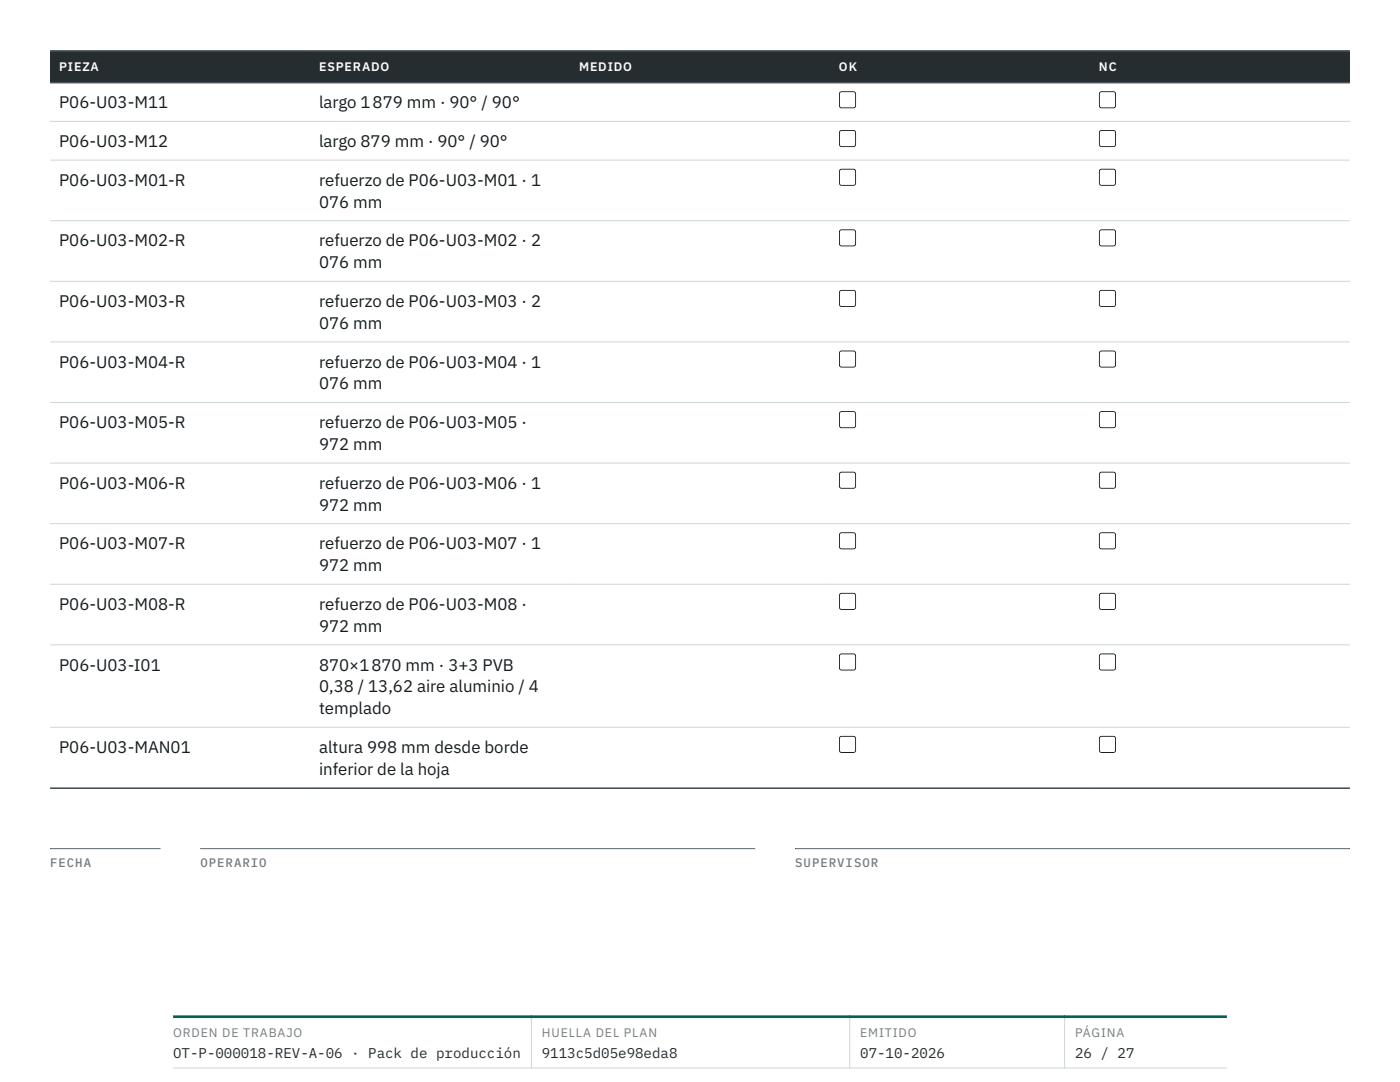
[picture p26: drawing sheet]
<svg xmlns="http://www.w3.org/2000/svg" width="279mm" height="216mm" viewBox="0 0 279 216" stroke-linecap="round" stroke-linejoin="round" font-family="sans-serif">
<defs><g id="words">
<g font-size="3.4" fill="#161c1f">
<text x="11.8" y="21.6">P06-U03-M11</text>
<text x="63.7" y="21.6">largo 1 879 mm · 90° / 90°</text>
<text x="11.8" y="29.3">P06-U03-M12</text>
<text x="63.7" y="29.3">largo 879 mm · 90° / 90°</text>
<text x="11.8" y="37.1">P06-U03-M01-R</text>
<text x="63.7" y="37.1">refuerzo de P06-U03-M01 · 1</text>
<text x="63.7" y="41.4">076 mm</text>
<text x="11.8" y="49.2">P06-U03-M02-R</text>
<text x="63.7" y="49.2">refuerzo de P06-U03-M02 · 2</text>
<text x="63.7" y="53.5">076 mm</text>
<text x="11.8" y="61.3">P06-U03-M03-R</text>
<text x="63.7" y="61.3">refuerzo de P06-U03-M03 · 2</text>
<text x="63.7" y="65.6">076 mm</text>
<text x="11.8" y="73.3">P06-U03-M04-R</text>
<text x="63.7" y="73.3">refuerzo de P06-U03-M04 · 1</text>
<text x="63.7" y="77.7">076 mm</text>
<text x="11.8" y="85.4">P06-U03-M05-R</text>
<text x="63.7" y="85.4">refuerzo de P06-U03-M05 ·</text>
<text x="63.7" y="89.8">972 mm</text>
<text x="11.8" y="97.5">P06-U03-M06-R</text>
<text x="63.7" y="97.5">refuerzo de P06-U03-M06 · 1</text>
<text x="63.7" y="101.9">972 mm</text>
<text x="11.8" y="109.6">P06-U03-M07-R</text>
<text x="63.7" y="109.6">refuerzo de P06-U03-M07 · 1</text>
<text x="63.7" y="114">972 mm</text>
<text x="11.8" y="121.7">P06-U03-M08-R</text>
<text x="63.7" y="121.7">refuerzo de P06-U03-M08 ·</text>
<text x="63.7" y="126.1">972 mm</text>
<text x="11.8" y="133.8">P06-U03-I01</text>
<text x="63.7" y="133.8">870×1 870 mm · 3+3 PVB</text>
<text x="63.7" y="138.1">0,38 / 13,62 aire aluminio / 4</text>
<text x="63.7" y="142.5">templado</text>
<text x="11.8" y="150.2">P06-U03-MAN01</text>
<text x="63.7" y="150.2">altura 998 mm desde borde</text>
<text x="63.7" y="154.6">inferior de la hoja</text>
</g>
<g font-size="2.8" fill="#252d31">
<text x="34.5" y="211">OT-P-000018-REV-A-06 · Pack de producción</text>
<text x="108.1" y="211">9113c5d05e98eda8</text>
<text x="171.7" y="211">07-10-2026</text>
<text x="214.6" y="211">26 / 27</text>
</g>
<g font-size="2.5" fill="#fcfdfc">
<text x="11.8" y="14.2">PIEZA</text>
<text x="63.7" y="14.2">ESPERADO</text>
<text x="115.6" y="14.2">MEDIDO</text>
<text x="167.4" y="14.2">OK</text>
<text x="219.3" y="14.2">NC</text>
</g>
<g font-size="2.5" fill="#727d82">
<text x="10" y="173.1">FECHA</text>
<text x="40" y="173.1">OPERARIO</text>
<text x="158.7" y="173.1">SUPERVISOR</text>
<text x="34.5" y="206.9">ORDEN DE TRABAJO</text>
<text x="108.1" y="206.9">HUELLA DEL PLAN</text>
<text x="171.7" y="206.9">EMITIDO</text>
<text x="214.6" y="206.9">PÁGINA</text>
</g>
</g></defs>
<g fill="#252d31">
<path d="M10 10.2h51.9v6.3h-51.9z"/>
<path d="M61.9 10.2h51.9v6.3h-51.9z"/>
<path d="M113.8 10.2h51.8v6.3h-51.8z"/>
<path d="M165.6 10.2h51.9v6.3h-51.9z"/>
<path d="M217.5 10.2h51.9v6.3h-51.9z"/>
</g>
<path d="M10 24.2h259.4M10 32h259.4M10 44h259.4M10 56.1h259.4M10 68.2h259.4M10 80.3h259.4M10 92.4h259.4M10 104.5h259.4M10 116.6h259.4M10 128.7h259.4M10 145.1h259.4" fill="none" stroke="#cdd5d6" stroke-width=".2"/>
<path d="M10 10.2h259.4M10 16.5h259.4M10 157.3h259.4" fill="none" stroke="#465158" stroke-width=".32"/>
<g fill="#161c1f">
<path d="M167.7 18.5l.2-.1h2.6l.2 .3-.1 2.6-.3 .1h-2.5l-.2-.3zM167.7 18.3l2.6-.1 .5 .3v2.6l-.2 .4-2.7 .1-.4-.2-.1-2.7z" fill-rule="evenodd"/>
<path d="M219.5 18.5l.3-.1h2.6l.1 .3v2.6l-.3 .1h-2.5l-.2-.3zM219.4 18.5l.4-.3 2.7 .1 .2 .4v2.7l-.5 .2-2.6-.1-.3-.4z" fill-rule="evenodd"/>
<path d="M167.7 26.3l.2-.2 2.6 .1 .2 .2-.1 2.6-.3 .2-2.5-.1-.2-.3zM167.7 26l2.6-.1 .5 .3v2.6l-.2 .5h-2.7l-.4-.2-.1-2.7z" fill-rule="evenodd"/>
<path d="M219.5 26.3l.3-.2 2.6 .1 .1 .2v2.6l-.3 .2-2.5-.1-.2-.3zM219.4 26.2l.4-.3 2.7 .1 .2 .4v2.7l-.5 .2h-2.6l-.3-.5z" fill-rule="evenodd"/>
<path d="M167.7 34l.2-.1h2.6l.2 .3-.1 2.5-.3 .2h-2.5l-.2-.3zM167.7 33.7h2.6l.5 .2v2.7l-.2 .4-2.7 .1-.4-.3-.1-2.6z" fill-rule="evenodd"/>
<path d="M219.7 33.9h2.5l.3 .1v2.6l-.1 .3h-2.6l-.3-.2v-2.5zM219.4 33.9l.4-.2h2.7l.2 .5v2.6l-.5 .3-2.6-.1-.3-.4z" fill-rule="evenodd"/>
<path d="M167.7 46.1l.2-.2 2.6 .1 .2 .3-.1 2.5-.3 .2-2.5-.1-.2-.2zM167.7 45.8h2.6l.5 .2v2.7l-.2 .4-2.7 .1-.4-.3-.1-2.6z" fill-rule="evenodd"/>
<path d="M219.7 46l2.5-.1 .3 .2v2.6l-.1 .2-2.6 .1-.3-.2v-2.5zM219.4 46l.4-.2h2.7l.2 .5v2.6l-.5 .3-2.6-.1-.3-.4z" fill-rule="evenodd"/>
<path d="M167.7 58.2l.2-.2 2.6 .1 .2 .3-.1 2.5-.3 .2-2.5-.1-.2-.2zM167.7 57.9h2.6l.5 .2v2.7l-.2 .4-2.7 .1-.4-.3-.1-2.6z" fill-rule="evenodd"/>
<path d="M219.7 58.1l2.5-.1 .3 .2v2.6l-.1 .2-2.6 .1-.3-.2v-2.5zM219.4 58.1l.4-.2h2.7l.2 .5v2.6l-.5 .3-2.6-.1-.3-.4z" fill-rule="evenodd"/>
<path d="M167.7 70.3l.2-.2 2.6 .1 .2 .2-.1 2.6-.3 .2-2.5-.1-.2-.3zM167.7 70l2.6-.1 .5 .3v2.6l-.2 .5h-2.7l-.4-.2-.1-2.7z" fill-rule="evenodd"/>
<path d="M219.7 70.2l2.5-.1 .3 .2v2.5l-.1 .3-2.6 .1-.3-.2v-2.6zM219.6 70l2.6-.1 .5 .3v2.6l-.2 .5h-2.7l-.4-.2-.1-2.7z" fill-rule="evenodd"/>
<path d="M167.7 82.4l.2-.2 2.6 .1 .2 .2-.1 2.6-.3 .2-2.5-.1-.2-.3zM167.7 82.1l2.6-.1 .5 .3v2.6l-.2 .5h-2.7l-.4-.2-.1-2.7z" fill-rule="evenodd"/>
<path d="M219.5 82.4l.3-.2 2.6 .1 .1 .2v2.6l-.3 .2-2.5-.1-.2-.3zM219.6 82.1l2.6-.1 .5 .3v2.6l-.2 .5h-2.7l-.4-.2-.1-2.7z" fill-rule="evenodd"/>
<path d="M167.7 94.5l.2-.2h2.6l.2 .3-.1 2.6-.3 .1h-2.5l-.2-.3zM167.7 94.2l2.6-.1 .5 .3v2.6l-.2 .5h-2.7l-.4-.2-.1-2.7z" fill-rule="evenodd"/>
<path d="M219.7 94.3h2.5l.3 .2v2.5l-.1 .3h-2.6l-.3-.1v-2.6zM219.6 94.2l2.6-.1 .5 .3v2.6l-.2 .5h-2.7l-.4-.2-.1-2.7z" fill-rule="evenodd"/>
<path d="M167.7 106.5l.2-.1h2.6l.2 .3-.1 2.6-.3 .1h-2.5l-.2-.3zM167.7 106.3l2.6-.1 .5 .3v2.6l-.2 .4-2.7 .1-.4-.2-.1-2.7z" fill-rule="evenodd"/>
<path d="M219.5 106.5l.3-.1h2.6l.1 .3v2.6l-.3 .1h-2.5l-.2-.3zM219.6 106.3l2.6-.1 .5 .3v2.6l-.2 .4-2.7 .1-.4-.2-.1-2.7z" fill-rule="evenodd"/>
<path d="M167.7 118.6l.2-.1h2.6l.2 .3-.1 2.6-.3 .1h-2.5l-.2-.3zM167.7 118.4l2.6-.1 .5 .3v2.6l-.2 .4-2.7 .1-.4-.2-.1-2.7z" fill-rule="evenodd"/>
<path d="M219.7 118.5h2.5l.3 .1v2.6l-.1 .3h-2.6l-.3-.1v-2.6zM219.6 118.4l2.6-.1 .5 .3v2.6l-.2 .4-2.7 .1-.4-.2-.1-2.7z" fill-rule="evenodd"/>
<path d="M167.7 130.7l.2-.1h2.6l.2 .3-.1 2.6-.3 .1h-2.5l-.2-.3zM167.7 130.5l2.6-.1 .5 .2v2.7l-.2 .4-2.7 .1-.4-.3-.1-2.6z" fill-rule="evenodd"/>
<path d="M219.5 130.7l.3-.1h2.6l.1 .3v2.6l-.3 .1h-2.5l-.2-.3zM219.6 130.5l2.6-.1 .5 .2v2.7l-.2 .4-2.7 .1-.4-.3-.1-2.6z" fill-rule="evenodd"/>
<path d="M167.7 147.2l.2-.2 2.6 .1 .2 .2-.1 2.6-.3 .2-2.5-.1-.2-.3zM167.7 146.9l2.6-.1 .5 .3v2.6l-.2 .5h-2.7l-.4-.2-.1-2.7z" fill-rule="evenodd"/>
<path d="M219.5 147.2l.3-.2 2.6 .1 .1 .2v2.6l-.3 .2-2.5-.1-.2-.3zM219.6 146.9l2.6-.1 .5 .3v2.6l-.2 .5h-2.7l-.4-.2-.1-2.7z" fill-rule="evenodd"/>
</g>
<g fill="#465158">
<path d="M10 169.2l22 .1zM10 169.2h22v.2h-22z" fill-rule="evenodd"/>
<path d="M40 169.2l110.7 .1zM40 169.2h110.7v.2h-110.7z" fill-rule="evenodd"/>
<path d="M158.7 169.2l110.7 .1zM158.7 169.2h110.7v.2h-110.7z" fill-rule="evenodd"/>
</g>
<path d="M34.5 213.1h210.4M106 202.6v10.6M169.6 202.6v10.6M212.5 202.6v10.6" fill="none" stroke="#cdd5d6" stroke-width=".2"/>
<path d="M34.5 202.9h210.4" fill="none" stroke="#075f5a" stroke-width=".53"/>
<use href="#words"/>
</svg>
